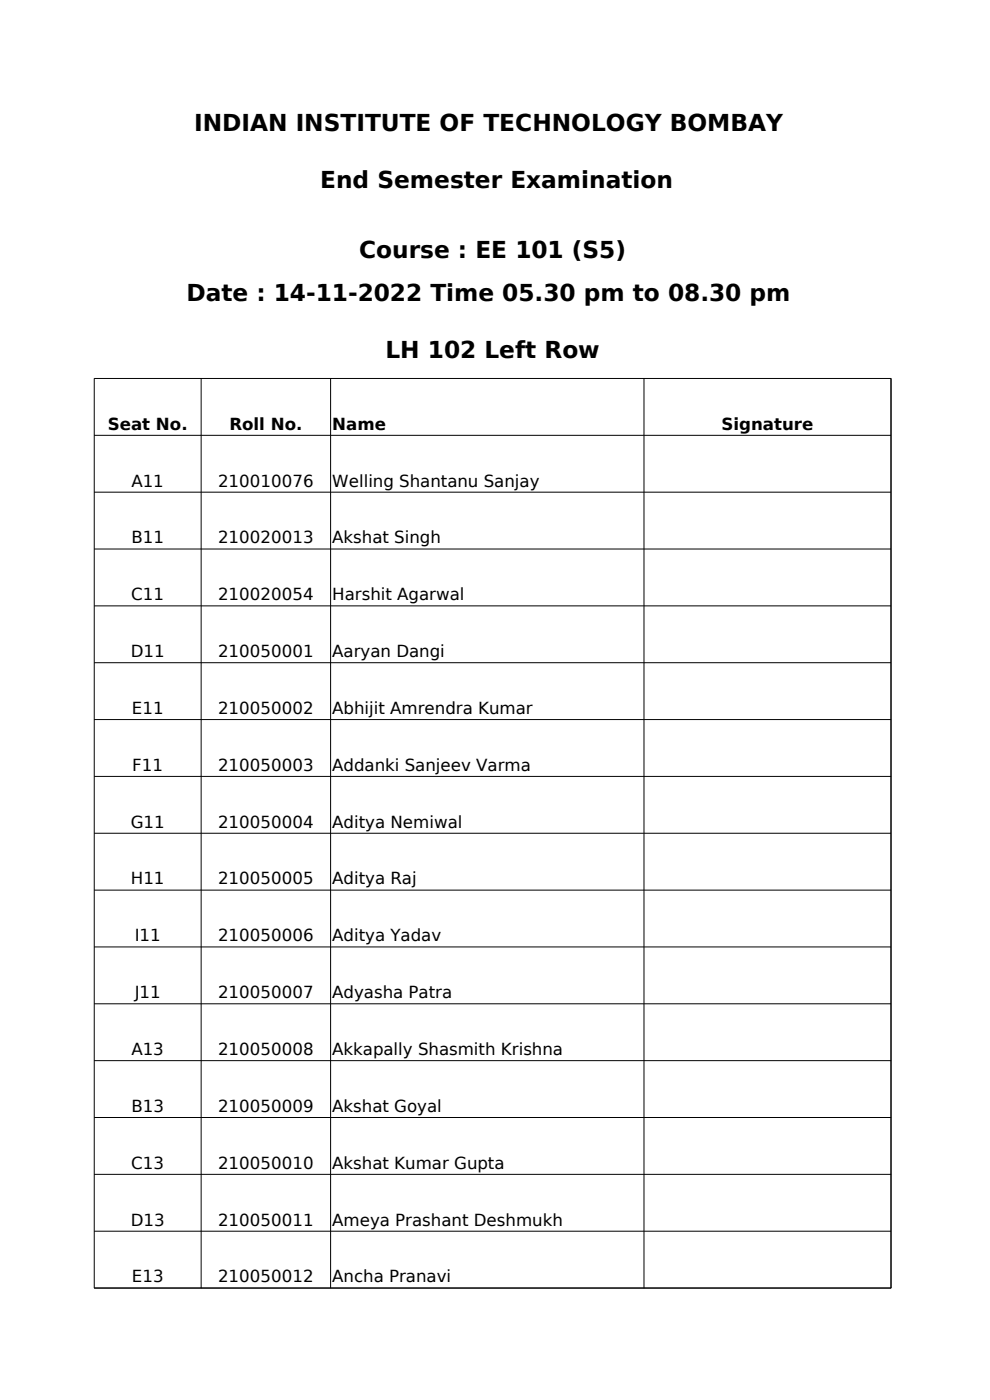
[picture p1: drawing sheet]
<svg xmlns="http://www.w3.org/2000/svg" width="210mm" height="297mm" viewBox="0 0 210 297" stroke-linecap="round" stroke-linejoin="round" font-family="sans-serif">
<defs><g id="words">
<g font-size="4.9">
<text x="41.2" y="27.7">INDIAN INSTITUTE OF TECHNOLOGY BOMBAY</text>
<text x="67.9" y="39.8">End Semester Examination</text>
<text x="76.2" y="54.7">Course : EE 101 (S5)</text>
<text x="39.5" y="63.9">Date : 14-11-2022 Time 05.30 pm to 08.30 pm</text>
<text x="81.8" y="76">LH 102 Left Row</text>
</g>
<g font-size="3.5">
<text x="22.9" y="91.2">Seat No.</text>
<text x="48.7" y="91.2">Roll No.</text>
<text x="70.5" y="91.2">Name</text>
<text x="153.1" y="91.2">Signature</text>
<text x="27.9" y="103.2">A11</text>
<text x="46.2" y="103.2">210010076</text>
<text x="70.5" y="103.2">Welling Shantanu Sanjay</text>
<text x="27.9" y="115.3">B11</text>
<text x="46.2" y="115.3">210020013</text>
<text x="70.5" y="115.3">Akshat Singh</text>
<text x="27.8" y="127.4">C11</text>
<text x="46.2" y="127.4">210020054</text>
<text x="70.5" y="127.4">Harshit Agarwal</text>
<text x="27.7" y="139.4">D11</text>
<text x="46.2" y="139.4">210050001</text>
<text x="70.5" y="139.4">Aaryan Dangi</text>
<text x="28" y="151.5">E11</text>
<text x="46.2" y="151.5">210050002</text>
<text x="70.5" y="151.5">Abhijit Amrendra Kumar</text>
<text x="28.1" y="163.5">F11</text>
<text x="46.2" y="163.5">210050003</text>
<text x="70.5" y="163.5">Addanki Sanjeev Varma</text>
<text x="27.7" y="175.6">G11</text>
<text x="46.2" y="175.6">210050004</text>
<text x="70.5" y="175.6">Aditya Nemiwal</text>
<text x="27.8" y="187.6">H11</text>
<text x="46.2" y="187.6">210050005</text>
<text x="70.5" y="187.6">Aditya Raj</text>
<text x="28.6" y="199.7">I11</text>
<text x="46.2" y="199.7">210050006</text>
<text x="70.5" y="199.7">Aditya Yadav</text>
<text x="28.6" y="211.8">J11</text>
<text x="46.2" y="211.8">210050007</text>
<text x="70.5" y="211.8">Adyasha Patra</text>
<text x="27.9" y="223.8">A13</text>
<text x="46.2" y="223.8">210050008</text>
<text x="70.5" y="223.8">Akkapally Shasmith Krishna</text>
<text x="27.9" y="235.9">B13</text>
<text x="46.2" y="235.9">210050009</text>
<text x="70.5" y="235.9">Akshat Goyal</text>
<text x="27.8" y="247.9">C13</text>
<text x="46.2" y="247.9">210050010</text>
<text x="70.5" y="247.9">Akshat Kumar Gupta</text>
<text x="27.7" y="260">D13</text>
<text x="46.2" y="260">210050011</text>
<text x="70.5" y="260">Ameya Prashant Deshmukh</text>
<text x="28" y="272.1">E13</text>
<text x="46.2" y="272.1">210050012</text>
<text x="70.5" y="272.1">Ancha Pranavi</text>
</g>
</g></defs>
<g fill="none" stroke="#000" stroke-width=".21">
<path d="M20 92.4h169M42.7 80.3v193M70.1 80.3v193M136.6 80.3v193M20 104.4h169M20 116.5h169M20 128.5h169M20 140.6h169M20 152.7h169M20 164.7h169M20 176.8h169M20 188.8h169"/>
<path d="M20 200.9h169M20 213h169M20 225h169M20 237.1h169M20 249.1h169M20 261.2h169M20 273.3h169M20 273.3v-193h169v193"/>
</g>
<use href="#words"/>
</svg>
